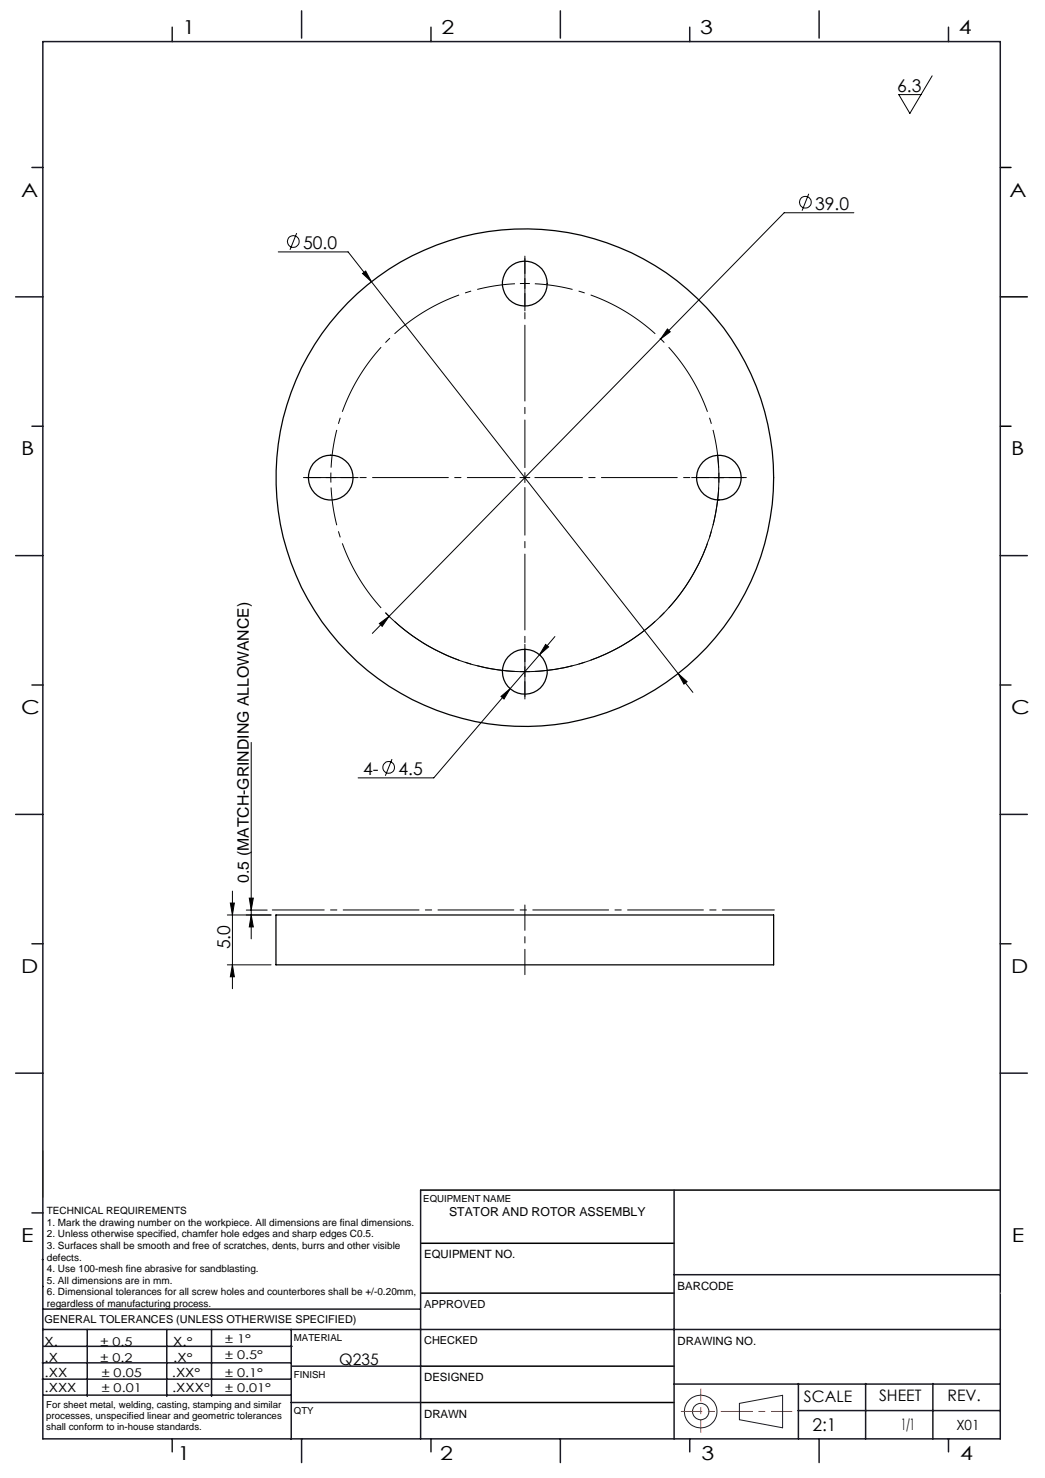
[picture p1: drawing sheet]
<svg xmlns="http://www.w3.org/2000/svg" width="210mm" height="297mm" viewBox="0 0 210 297" stroke-linecap="round" stroke-linejoin="round" font-family="sans-serif">
<defs><g id="words">
<g font-size="3.9">
<text x="36.7" y="6.9">1</text>
<text x="88.7" y="6.9">2</text>
<text x="140.7" y="6.9">3</text>
<text x="192.7" y="6.9">4</text>
<text x="4.2" y="39.5">A</text>
<text x="202.9" y="39.5">A</text>
<text x="4.2" y="91.5">B</text>
<text x="203.2" y="91.5">B</text>
<text x="4.2" y="143.5">C</text>
<text x="203.2" y="143.5">C</text>
<text x="4.2" y="195.5">D</text>
<text x="203.2" y="195.5">D</text>
<text x="4.2" y="249.6">E</text>
<text x="203.3" y="249.6">E</text>
<text x="35.7" y="293.4">1</text>
<text x="88.4" y="293.4">2</text>
<text x="141" y="293.4">3</text>
<text x="193" y="293.4">4</text>
</g>
<g font-size="3.5">
<text x="180.3" y="18.5">6.3</text>
<text x="163.8" y="42.2">39.0</text>
<text x="60.9" y="50.1">50.0</text>
<text x="72.9" y="155.8">4-</text>
<text x="80.1" y="155.8">4.5</text>
<text x="46.2" y="190.8" transform="rotate(-90 46.2 190.8)">5.0</text>
<text x="163.3" y="287.5">2:1</text>
</g>
<g font-size="3.2">
<text x="50" y="177.4" transform="rotate(-90 50 177.4)">0.5 (MATCH-GRINDING ALLOWANCE)</text>
<text x="68.2" y="274.2">Q235</text>
<text x="161.6" y="281.7">SCALE</text>
<text x="176.7" y="281.5">SHEET</text>
<text x="190.4" y="281.5">REV.</text>
<text x="181.1" y="287.3">1/1</text>
</g>
<text font-size="2.8" x="192.2" y="287.3">X01</text>
<g font-size="2.5">
<text x="90.2" y="244.4">STATOR AND ROTOR ASSEMBLY</text>
<text x="8.9" y="273.6">.X</text>
<text x="8.9" y="270.4">X.</text>
<text x="34.8" y="273.7">.X°</text>
<text x="34.8" y="270.5">X.°</text>
<text x="9" y="276.7">.XX</text>
<text x="9" y="279.7">.XXX</text>
<text x="34.5" y="276.7">.XX°</text>
<text x="34.6" y="279.8">.XXX°</text>
</g>
<g font-size="2.4">
<text x="45.2" y="270">± 1°</text>
<text x="20.2" y="270.4">± 0.5</text>
<text x="20.2" y="273.7">± 0.2</text>
<text x="45.2" y="273.2">± 0.5°</text>
<text x="20.4" y="279.7">± 0.01</text>
<text x="20.4" y="276.7">± 0.05</text>
<text x="45.2" y="276.7">± 0.1°</text>
<text x="45.2" y="279.7">± 0.01°</text>
</g>
<g font-size="2.3">
<text x="85.2" y="252.9">EQUIPMENT NO.</text>
<text x="136.2" y="259.2">BARCODE</text>
<text x="136.2" y="270.2">DRAWING NO.</text>
<text x="85.2" y="277.6">DESIGNED</text>
<text x="85.2" y="284.9">DRAWN</text>
</g>
<g font-size="2.2">
<text x="85.2" y="262.8">APPROVED</text>
<text x="8.9" y="265.9">GENERAL TOLERANCES (UNLESS OTHERWISE SPECIFIED)</text>
<text x="85.2" y="270.1">CHECKED</text>
</g>
<g font-size="2">
<text x="9.4" y="244">TECHNICAL REQUIREMENTS</text>
<text x="9.4" y="246.3">1. Mark the drawing number on the workpiece. All dimensions are final dimensions.</text>
<text x="9.4" y="248.6">2. Unless otherwise specified, chamfer hole edges and sharp edges C0.5.</text>
<text x="9.4" y="251">3. Surfaces shall be smooth and free of scratches, dents, burrs and other visible</text>
<text x="9.4" y="253.3">defects.</text>
<text x="9.4" y="255.6">4. Use 100-mesh fine abrasive for sandblasting.</text>
<text x="9.4" y="258">5. All dimensions are in mm.</text>
<text x="9.4" y="260.3">6. Dimensional tolerances for all screw holes and counterbores shall be +/-0.20mm,</text>
<text x="9.4" y="262.6">regardless of manufacturing process.</text>
</g>
<g font-size="1.9">
<text x="85.1" y="241.5">EQUIPMENT NAME</text>
<text x="59.1" y="269.5">MATERIAL</text>
<text x="59.1" y="276.9">FINISH</text>
<text x="9.3" y="282.9">For sheet metal, welding, casting, stamping and similar</text>
<text x="9.3" y="285.2">processes, unspecified linear and geometric tolerances</text>
<text x="9.3" y="287.4">shall conform to in-house standards.</text>
<text x="59.1" y="284.2">QTY</text>
</g>
</g></defs>
<g fill="none" stroke="#191924" stroke-width=".2">
<path d="M8.6 231.2v9.4M148.6 282l8.7-1.6v6.5l-8.7-1.6z"/>
<circle cx="140.8" cy="283.7" r="3.3"/>
<circle cx="140.8" cy="283.7" r="1.64"/>
</g>
<path d="M201 33.7h2.2M201 59.7h5.4M201 85.7h2.2M84.5 239.1h116.5M84.6 259.9h50.9M84.6 249.8h50.9M84.6 274.5h50.9M84.5 281.8h51" fill="none" stroke="#000" stroke-width=".3"/>
<path d="M136.9 283.6h22.3" fill="none" stroke="#f00" stroke-width=".2" stroke-dasharray="6.3 1.3 1.3 1.3" stroke-dashoffset="2.2"/>
<path d="M140.8 287.8v-8.7" fill="none" stroke="#f00" stroke-width=".2" stroke-dasharray="6.3 1.3 1.3 1.3" stroke-dashoffset="3.9"/>
<g fill="none" stroke="#191924" stroke-width=".3">
<path d="M8.6 8.4h192.4v280.7h-192.4zM34.6 5.5v2.9M60.6 2.2v5.5M86.6 5.5v2.9M112.6 2.2v5.5M138.6 5.5v2.9M164.6 2.2v5.5M190.6 5.5v2.9M6.4 33.7h2.2M3.1 59.7h5.5M6.4 85.7h2.2M3.1 111.7h5.5"/>
<path d="M201 111.7h5.4M6.4 137.7h2.2M201 137.7h2.2M3.1 163.7h5.5M201 163.7h5.4M6.4 189.6h2.2M201 189.6h2.2M3.1 215.6h5.5M201 215.6h5.4M84.5 239.1v50M135.5 239.1v50M6.4 243.7h2.2"/>
<path d="M8.5 253.1h.1M8.6 258.5h.1M135.5 256.1h65.5M8.5 277.1h49.9M8.5 273.9h49.9M8.6 267.2h192.4M8.6 263.1h75.9M8.8 270.5h49.9M17.5 267.2v13.4M33.5 267.2v13.4M42.5 267.2v13.4M58.5 267.2v22"/>
<path d="M58.6 274.5h26M135.5 278.1h65.5M160.4 278v11.1M174 278v11.1M187.5 278v11.1M8.8 280.3h49.7M34.6 289.1v2.6M58.5 281.8h26M60.6 289.1v4.8M86.6 289.1v2.6M112.6 289.1v4.8M138.6 289.1v2.6"/>
<path d="M160.4 283.5h40.5M164.6 289.1v4.8M190.6 289.1v2.6"/>
</g>
<path d="M201 259.9h.1" fill="none" stroke="#c0c0c0" stroke-width=".2"/>
<g fill="none" stroke="#000" stroke-width=".2">
<path d="M187.3 15.2l-4.5 7.6-2.2-3.8h4.5M162.5 38.9l-1.3 3.4M55.9 50.6h14.1l4.6 6M59.6 46.8l-1.3 3.4M72.8 55l.7-.5 1.1 2.1zM74.6 56.6l61.7 78.8M171.6 42.8h-14l-24.8 25.3M132.8 68.1l-54.6 55.8M134.1 66.1l.6 .6-1.9 1.4zM143.5 96h2M144.2 91.5a39 39 0 0 1-22 39.7 39 39 0 0 1-44.7-8M144.5 95v2"/>
<path d="M76.2 125.3l2-1.4-1.4 2zM78.2 123.9l-3.4 3.4M100.7 139.9l1.8-1.5-1.2 2.1zM102.5 138.4l-15.3 17.9h-15.2M108.4 131.6l-5.9 6.8M109.6 129.5l.6 .5-1.8 1.6zM111.5 127.9l-3.1 3.7M136.3 135.4l1.8 1.6-.7 .5zM136.3 135.4l2.9 3.7M50.5 149.2v39.5M78.8 152.5l-1.4 3.4M46.7 179.1v19.6"/>
<path d="M45.7 183.9h8.8M45.7 193.9h8.8M46.3 181.5h.8l-.4 2.4zM46.7 193.9l.4 2.4h-.8zM49.5 182.9h4.2M50.1 180.5h.8l-.4 2.4zM50.5 183.9l.4 2.4h-.8z"/>
<circle cx="58.9" cy="48.5" r="1.18"/>
<circle cx="161.8" cy="40.6" r="1.18"/>
<circle cx="78.1" cy="154.2" r="1.18"/>
</g>
<path d="M105.5 57h-1M105.5 57h1M66.5 96v1M66.5 96v-1M105.5 135h1M105.5 135h-1" fill="none" stroke="#000" stroke-width=".2" stroke-dasharray="15.2 1.3 1.3 1.3" stroke-linecap="butt"/>
<path d="M103.5 57a39 39 0 0 0-37 37M66.5 98a39 39 0 0 0 37 36.9M144.4 94a39 39 0 0 0-36.9-37M107.5 134.9a39 39 0 0 0 36.9-36.9" fill="none" stroke="#000" stroke-width=".2" stroke-dasharray="15.2 1.3 1.3 1.3" stroke-dashoffset="7.6" stroke-linecap="butt"/>
<g fill="none" stroke="#000" stroke-width=".2" stroke-dasharray="15.2 1.3 1.3 1.3">
<path d="M105.5 57v-1M105.5 57v1M105.5 55v-3.5M105.5 59v3.5M64.5 96h-3.5M66.5 96h-1M66.5 96h1M68.5 96h3.5M105.5 96v-1M105.5 96h-1M105.5 96v1M105.5 96h1"/>
<path d="M142.5 96h-3.5M146.5 96h3.5M105.5 135v1M105.5 135v-1M105.5 137v3.5M105.5 133v-3.5"/>
</g>
<path d="M103.5 96h-42M105.5 94v-42M105.5 98v42M107.5 96h42" fill="none" stroke="#000" stroke-width=".2" stroke-dasharray="15.2 1.3 1.3 1.3" stroke-dashoffset="5.7"/>
<path d="M105.5 181.9v14" fill="none" stroke="#000" stroke-width=".2" stroke-dasharray="15.2 1.3 1.3 1.3" stroke-dashoffset="10.1"/>
<path d="M54.7 182.9h100.9" fill="none" stroke="#000" stroke-width=".2" stroke-dasharray="15.2 1.3 1.3 1.3" stroke-dashoffset="4.8"/>
<g fill="#000">
<path d="M136.3 135.4l1.1 2.1 .7-.5zM72.8 55l1.8 1.6-1.1-2.1zM76.2 125.3l.6 .6 1.4-2zM134.1 66.1l-1.3 2 1.9-1.4zM109.6 129.5l-1.2 2.1 1.8-1.6zM100.7 139.9l.6 .6 1.2-2.1z"/>
<path d="M46.3 181.5h.8l-.4 2.4zM46.7 193.9l.4 2.4h-.8z"/>
<path d="M50.5 183.9l.4 2.4h-.8zM50.1 180.5h.8l-.4 2.4z"/>
</g>
<g fill="none" stroke="#000" stroke-width=".25">
<path d="M55.5 183.9h100v10h-100z"/>
<circle cx="105.5" cy="57" r="4.5"/>
<circle cx="66.5" cy="96" r="4.5"/>
<circle cx="105.5" cy="96" r="50"/>
<circle cx="144.5" cy="96" r="4.5"/>
<circle cx="105.5" cy="135" r="4.5"/>
</g>
<use href="#words"/>
</svg>
